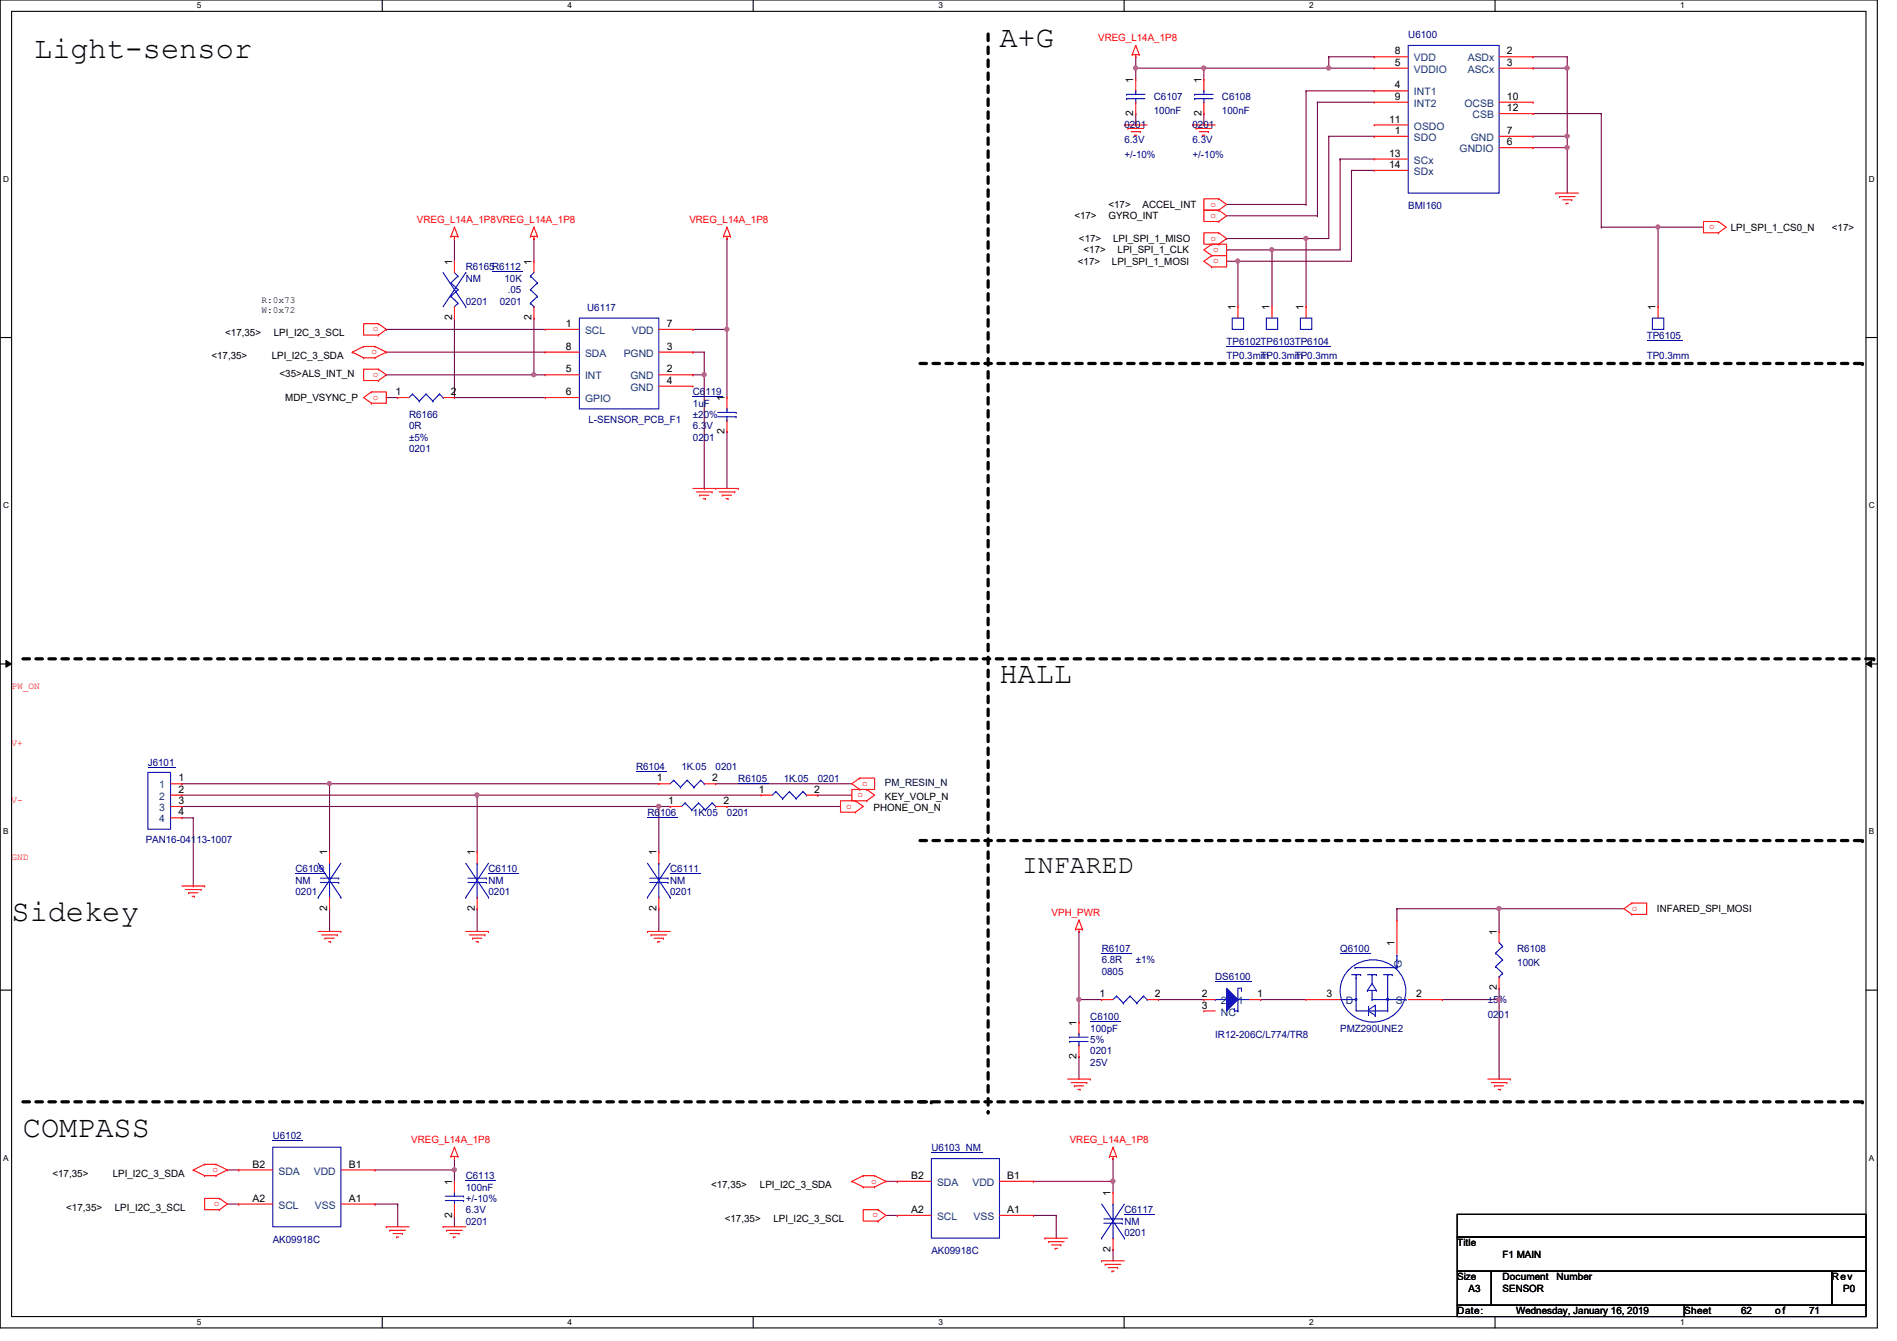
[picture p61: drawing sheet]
<svg xmlns="http://www.w3.org/2000/svg" width="297mm" height="210mm" viewBox="0 0 297 210" stroke-linecap="round" stroke-linejoin="round" font-family="sans-serif">
<defs><g id="words">
<g font-size="4.7">
<text x="5.4" y="9.1">Light-sensor</text>
<text x="156.5" y="7.3">A+G</text>
<text x="156.5" y="106.8">HALL</text>
<text x="1.8" y="144.2">Sidekey</text>
<text x="3.6" y="178">COMPASS</text>
</g>
<text font-size="4.1" x="160.1" y="136.7">INFARED</text>
<g font-size="1.6" fill="#000080">
<text x="220.5" y="5.9">U6100</text>
<text x="180.7" y="15.7">C6107</text>
<text x="180.7" y="17.8">100nF</text>
<text x="191.3" y="15.7">C6108</text>
<text x="191.3" y="17.8">100nF</text>
<text x="176.1" y="20.1">0201</text>
<text x="176.1" y="22.4">6.3V</text>
<text x="186.7" y="20.1">0201</text>
<text x="186.7" y="22.4">6.3V</text>
<text x="176.1" y="24.7">+/-10%</text>
<text x="186.7" y="24.7">+/-10%</text>
<text x="220.5" y="32.7">BMI160</text>
<text x="72.9" y="42.3">R6165R6112</text>
<text x="72.9" y="44.1">NM</text>
<text x="72.9" y="47.7">0201</text>
<text x="78.3" y="47.7">0201</text>
<text x="79" y="44.1">10K</text>
<text x="79.5" y="45.9">.05</text>
<text x="91.9" y="48.7">U6117</text>
<text x="257.8" y="53">TP6105</text>
<text x="192.1" y="54.1">TP6102TP6103TP6104</text>
<text x="192.1" y="56.2">TP0.3mm</text>
<text x="197.4" y="56.2">TP0.3mm</text>
<text x="202.7" y="56.2">TP0.3mm</text>
<text x="257.8" y="56.2">TP0.3mm</text>
<text x="64" y="65.4">R6166</text>
<text x="108.5" y="61.9">C6119</text>
<text x="108.5" y="63.7">1uF</text>
<text x="108.5" y="65.4">±20%</text>
<text x="64" y="67.2">0R</text>
<text x="64" y="69">±5%</text>
<text x="64" y="70.8">0201</text>
<text x="92.2" y="66.2">L-SENSOR_PCB_F1</text>
<text x="108.5" y="69">0201</text>
<text x="108.5" y="67.2">6.3V</text>
<text x="23.2" y="119.8">J6101</text>
<text x="99.6" y="120.6">R6104</text>
<text x="106.7" y="120.6">1K.05</text>
<text x="112.1" y="120.6">0201</text>
<text x="115.6" y="122.3">R6105</text>
<text x="122.7" y="122.3">1K.05</text>
<text x="128.1" y="122.3">0201</text>
<text x="22.8" y="132">PAN16-04113-1007</text>
<text x="101.4" y="127.7">R6106</text>
<text x="108.5" y="127.7">1K.05</text>
<text x="113.8" y="127.7">0201</text>
<text x="46.3" y="136.6">C6109</text>
<text x="76.5" y="136.6">C6110</text>
<text x="104.9" y="136.6">C6111</text>
<text x="46.3" y="138.3">NM</text>
<text x="46.3" y="140.1">0201</text>
<text x="76.5" y="138.3">NM</text>
<text x="76.5" y="140.1">0201</text>
<text x="104.9" y="138.3">NM</text>
<text x="104.9" y="140.1">0201</text>
<text x="172.5" y="149">R6107</text>
<text x="209.8" y="149">Q6100</text>
<text x="237.6" y="149">R6108</text>
<text x="172.5" y="150.8">6.8R</text>
<text x="172.5" y="152.6">0805</text>
<text x="177.8" y="150.8">±1%</text>
<text x="190.3" y="153.5">DS6100</text>
<text x="237.6" y="151.1">100K</text>
<text x="170.7" y="159.7">C6100</text>
<text x="170.7" y="161.5">100pF</text>
<text x="209.8" y="161.5">PMZ290UNE2</text>
<text x="233" y="157">±5%</text>
<text x="233" y="159.3">0201</text>
<text x="170.7" y="165">0201</text>
<text x="170.7" y="166.8">25V</text>
<text x="170.7" y="163.2">5%</text>
<text x="190.3" y="162.5">IR12-206C/L774/TR8</text>
<text x="42.7" y="178.4">U6102</text>
<text x="72.9" y="184.6">C6113</text>
<text x="145.8" y="180.1">U6103_NM</text>
<text x="72.9" y="186.4">100nF</text>
<text x="72.9" y="191.7">0201</text>
<text x="72.9" y="189.9">6.3V</text>
<text x="72.9" y="188.1">+/-10%</text>
<text x="176.1" y="189.9">C6117</text>
<text x="176.1" y="191.7">NM</text>
<text x="42.7" y="194.5">AK09918C</text>
<text x="145.8" y="196.3">AK09918C</text>
<text x="176.1" y="193.5">0201</text>
</g>
<g font-size="1.6" fill="#f00">
<text x="172" y="6.4">VREG_L14A_1P8</text>
<text x="65.3" y="34.9">VREG_L14A_1P8VREG_L14A_1P8</text>
<text x="107.9" y="34.9">VREG_L14A_1P8</text>
<text x="164.7" y="143.3">VPH_PWR</text>
<text x="64.4" y="178.9">VREG_L14A_1P8</text>
<text x="167.5" y="178.9">VREG_L14A_1P8</text>
</g>
<g font-size="1.6">
<text x="218.4" y="10.3">5</text>
<text x="218.4" y="8.5">8</text>
<text x="236" y="8.5">2</text>
<text x="236" y="10.3">3</text>
<text x="177.5" y="13" transform="rotate(-90 177.5 13)">1</text>
<text x="188.1" y="13" transform="rotate(-90 188.1 13)">1</text>
<text x="218.4" y="13.8">4</text>
<text x="218.4" y="15.6">9</text>
<text x="236" y="15.6">10</text>
<text x="236" y="17.4">12</text>
<text x="177.5" y="18.1" transform="rotate(-90 177.5 18.1)">2</text>
<text x="188.1" y="18.1" transform="rotate(-90 188.1 18.1)">2</text>
<text x="217.5" y="19.2">11</text>
<text x="218.4" y="21">1</text>
<text x="236" y="22.7">6</text>
<text x="236" y="21">7</text>
<text x="217.5" y="24.5">13</text>
<text x="217.5" y="26.3">14</text>
<text x="168.2" y="34.3">&lt;17&gt;</text>
<text x="173.6" y="34.3">GYRO_INT</text>
<text x="173.6" y="32.6">&lt;17&gt;</text>
<text x="178.9" y="32.6">ACCEL_INT</text>
<text x="70.8" y="41.4" transform="rotate(-90 70.8 41.4)">1</text>
<text x="83.2" y="41.4" transform="rotate(-90 83.2 41.4)">1</text>
<text x="168.8" y="41.4">&lt;17&gt;</text>
<text x="168.9" y="37.9">&lt;17&gt;</text>
<text x="169.7" y="39.7">&lt;17&gt;</text>
<text x="174.1" y="41.4">LPI_SPI_1_MOSI</text>
<text x="174.3" y="37.9">LPI_SPI_1_MISO</text>
<text x="175" y="39.7">LPI_SPI_1_CLK</text>
<text x="271" y="36.1">LPI_SPI_1_CS0_N</text>
<text x="286.8" y="36.1">&lt;17&gt;</text>
<text x="35.3" y="52.7">&lt;17,35&gt;</text>
<text x="42.9" y="52.7">LPI_I2C_3_SCL</text>
<text x="70.8" y="50.1" transform="rotate(-90 70.8 50.1)">2</text>
<text x="83.2" y="50.1" transform="rotate(-90 83.2 50.1)">2</text>
<text x="88.6" y="51.2">1</text>
<text x="104.4" y="51.2">7</text>
<text x="193.5" y="48.6" transform="rotate(-90 193.5 48.6)">1</text>
<text x="198.8" y="48.6" transform="rotate(-90 198.8 48.6)">1</text>
<text x="204.1" y="48.6" transform="rotate(-90 204.1 48.6)">1</text>
<text x="259.2" y="48.6" transform="rotate(-90 259.2 48.6)">1</text>
<text x="33.1" y="56.2">&lt;17,35&gt;</text>
<text x="42.5" y="56.2">LPI_I2C_3_SDA</text>
<text x="43.8" y="59.1">&lt;35&gt;ALS_INT_N</text>
<text x="88.6" y="54.7">8</text>
<text x="88.6" y="58.3">5</text>
<text x="104.4" y="54.7">3</text>
<text x="104.4" y="58.3">2</text>
<text x="44.7" y="62.8">MDP_VSYNC_P</text>
<text x="61.9" y="61.8">1</text>
<text x="70.6" y="61.8">2</text>
<text x="88.6" y="61.8">6</text>
<text x="104.4" y="60.1">4</text>
<text x="113.5" y="62.8" transform="rotate(-90 113.5 62.8)">1</text>
<text x="113.5" y="67.9" transform="rotate(-90 113.5 67.9)">2</text>
<text x="27.9" y="124.1">2</text>
<text x="27.9" y="125.9">3</text>
<text x="27.9" y="122.3">1</text>
<text x="102.8" y="122.3">1</text>
<text x="104.6" y="125.9">1</text>
<text x="111.5" y="122.3">2</text>
<text x="113.3" y="125.9">2</text>
<text x="118.8" y="124.1">1</text>
<text x="127.5" y="124.1">2</text>
<text x="138.6" y="125.2">KEY_VOLP_N</text>
<text x="27.9" y="127.6">4</text>
<text x="136.8" y="127">PHONE_ON_N</text>
<text x="51.2" y="133.9" transform="rotate(-90 51.2 133.9)">1</text>
<text x="74.3" y="133.9" transform="rotate(-90 74.3 133.9)">1</text>
<text x="102.8" y="133.9" transform="rotate(-90 102.8 133.9)">1</text>
<text x="51.2" y="142.6" transform="rotate(-90 51.2 142.6)">2</text>
<text x="74.3" y="142.6" transform="rotate(-90 74.3 142.6)">2</text>
<text x="102.8" y="142.6" transform="rotate(-90 102.8 142.6)">2</text>
<text x="259.5" y="142.8">INFARED_SPI_MOSI</text>
<text x="218.4" y="148.1" transform="rotate(-90 218.4 148.1)">1</text>
<text x="234.4" y="146.3" transform="rotate(-90 234.4 146.3)">1</text>
<text x="234.4" y="155" transform="rotate(-90 234.4 155)">2</text>
<text x="168.6" y="160.6" transform="rotate(-90 168.6 160.6)">1</text>
<text x="172.2" y="156.1">1</text>
<text x="180.8" y="156.1">2</text>
<text x="188.2" y="156.1">2</text>
<text x="188.2" y="157.9">3</text>
<text x="196.8" y="156.1">1</text>
<text x="207.7" y="156.1">3</text>
<text x="221.7" y="156.1">2</text>
<text x="168.6" y="165.7" transform="rotate(-90 168.6 165.7)">2</text>
<text x="8.2" y="184.2">&lt;17,35&gt;</text>
<text x="17.6" y="184.2">LPI_I2C_3_SDA</text>
<text x="39.5" y="182.8">B2</text>
<text x="54.6" y="182.8">B1</text>
<text x="70.8" y="185.5" transform="rotate(-90 70.8 185.5)">1</text>
<text x="142.7" y="184.5">B2</text>
<text x="157.7" y="184.5">B1</text>
<text x="10.4" y="189.6">&lt;17,35&gt;</text>
<text x="18" y="189.6">LPI_I2C_3_SCL</text>
<text x="39.5" y="188.1">A2</text>
<text x="54.6" y="188.1">A1</text>
<text x="70.8" y="190.6" transform="rotate(-90 70.8 190.6)">2</text>
<text x="111.3" y="186">&lt;17,35&gt;</text>
<text x="113.5" y="191.3">&lt;17,35&gt;</text>
<text x="119" y="186">LPI_I2C_3_SDA</text>
<text x="121.1" y="191.3">LPI_I2C_3_SCL</text>
<text x="142.7" y="189.9">A2</text>
<text x="157.7" y="189.9">A1</text>
<text x="173.9" y="187.2" transform="rotate(-90 173.9 187.2)">1</text>
<text x="173.9" y="195.9" transform="rotate(-90 173.9 195.9)">2</text>
<text x="228.2" y="195.1">Title</text>
<text x="235.3" y="196.8">F1 MAIN</text>
<text x="228.2" y="200.4">Size</text>
<text x="230" y="202.2">A3</text>
<text x="235.3" y="202.2">SENSOR</text>
<text x="235.3" y="200.4">Document</text>
<text x="243.7" y="200.4">Number</text>
<text x="286.8" y="200.4">Rev</text>
<text x="288.6" y="202.2">P0</text>
<text x="228.2" y="205.7">Date:</text>
<text x="237.4" y="205.7">Wednesday, January 16, 2019</text>
<text x="263.7" y="205.7">Sheet</text>
<text x="272.6" y="205.7">62</text>
<text x="278" y="205.7">o f</text>
<text x="283.3" y="205.7">71</text>
</g>
<g font-size="1.6" fill="#004080">
<text x="221.4" y="11.4">VDDIO</text>
<text x="221.4" y="9.6">VDD</text>
<text x="229.8" y="9.6">ASDx</text>
<text x="229.8" y="11.4">ASCx</text>
<text x="221.4" y="14.9">INT1</text>
<text x="221.4" y="16.7">INT2</text>
<text x="229.3" y="16.7">OCSB</text>
<text x="221.4" y="22.1">SDO</text>
<text x="221.4" y="20.3">OSDO</text>
<text x="228.6" y="23.8">GNDIO</text>
<text x="230.3" y="22.1">GND</text>
<text x="230.6" y="18.5">CSB</text>
<text x="221.4" y="25.6">SCx</text>
<text x="221.4" y="27.4">SDx</text>
<text x="91.6" y="52.3">SCL</text>
<text x="98.9" y="52.3">VDD</text>
<text x="91.6" y="55.8">SDA</text>
<text x="91.6" y="59.4">INT</text>
<text x="97.7" y="55.8">PGND</text>
<text x="98.7" y="59.4">GND</text>
<text x="91.6" y="62.9">GPIO</text>
<text x="98.7" y="61.2">GND</text>
<text x="24.9" y="125.2">2</text>
<text x="24.9" y="123.4">1</text>
<text x="24.9" y="127">3</text>
<text x="24.9" y="128.7">4</text>
<text x="219.5" y="151.5" transform="rotate(-90 219.5 151.5)">G</text>
<text x="191.2" y="157.2">2</text>
<text x="191.2" y="159">NC</text>
<text x="193.8" y="157.2">1</text>
<text x="210.7" y="157.2">D</text>
<text x="218.6" y="157.2">S</text>
<text x="43.6" y="183.9">SDA</text>
<text x="49.1" y="183.9">VDD</text>
<text x="146.7" y="185.6">SDA</text>
<text x="152.3" y="185.6">VDD</text>
<text x="43.6" y="189.2">SCL</text>
<text x="49.3" y="189.2">VSS</text>
<text x="146.7" y="191">SCL</text>
<text x="152.4" y="191">VSS</text>
</g>
<text font-size="1.6" fill="#000040" x="138.6" y="123.1">PM_RESIN_N</text>
<g font-size="1.5" fill="#f00">
<text x="189.6" y="32.3">o</text>
<text x="189.6" y="34.1">o</text>
<text x="267.6" y="35.9">o</text>
<text x="189.6" y="37.7">o</text>
<text x="189.9" y="39.5">o</text>
<text x="189.9" y="41.2">o</text>
<text x="59.3" y="51.2" transform="rotate(180 59.3 51.2)">o</text>
<text x="58.2" y="55.5">o</text>
<text x="59.3" y="58.3" transform="rotate(180 59.3 58.3)">o</text>
<text x="58.4" y="62.6">o</text>
<text x="1.8" y="107.9">PW_ON</text>
<text x="1.8" y="116.8">V+</text>
<text x="1.8" y="125.7">V-</text>
<text x="134.3" y="124.8">o</text>
<text x="135.9" y="122.3" transform="rotate(180 135.9 122.3)">o</text>
<text x="132.5" y="126.6">o</text>
<text x="1.8" y="134.6">GND</text>
<text x="255.5" y="142.6">o</text>
<text x="33.3" y="183.5">o</text>
<text x="136.4" y="185.3">o</text>
<text x="34.4" y="188.1" transform="rotate(180 34.4 188.1)">o</text>
<text x="137.5" y="189.9" transform="rotate(180 137.5 189.9)">o</text>
</g>
<g font-size="1.5">
<text x="40.9" y="47.5">R:0x73</text>
<text x="40.9" y="48.9">W:0x72</text>
</g>
<g font-size="1.3">
<text x="30.8" y="1.3">5</text>
<text x="88.9" y="1.3">4</text>
<text x="146.9" y="1.3">3</text>
<text x="205" y="1.3">2</text>
<text x="263.1" y="1.3">1</text>
<text x=".5" y="28.4">D</text>
<text x="292.6" y="28.4">D</text>
<text x=".5" y="79.5">C</text>
<text x="292.6" y="79.5">C</text>
<text x=".5" y="130.6">B</text>
<text x="292.6" y="130.6">B</text>
<text x=".5" y="181.7">A</text>
<text x="292.6" y="181.7">A</text>
<text x="30.8" y="207.4">5</text>
<text x="88.9" y="207.4">4</text>
<text x="146.9" y="207.4">3</text>
<text x="205" y="207.4">2</text>
<text x="263.1" y="207.4">1</text>
</g>
</g></defs>
<path d="M0 0h294v207.9h-294zM1.8 1.8h290.4v204.3h-290.4z" fill="none" stroke="#000" stroke-width=".17"/>
<g fill="#fff">
<path d="M30.8 .2h.7v1.4h-.7z"/>
<path d="M30.8 206.2h.7v1.4h-.7z"/>
</g>
<path d="M59.9 0v1.8M59.9 206.1v1.8" fill="none" stroke="#000" stroke-width=".17"/>
<g fill="#fff">
<path d="M88.9 .2h.6v1.4h-.6z"/>
<path d="M88.9 206.2h.6v1.4h-.6z"/>
</g>
<path d="M117.9 0v1.8M117.9 206.1v1.8" fill="none" stroke="#000" stroke-width=".17"/>
<g fill="#fff">
<path d="M146.9 .2h.7v1.4h-.7z"/>
<path d="M146.9 206.2h.7v1.4h-.7z"/>
</g>
<path d="M176 0v1.8M176 206.1v1.8" fill="none" stroke="#000" stroke-width=".17"/>
<g fill="#fff">
<path d="M205 .2h.7v1.4h-.7z"/>
<path d="M205 206.2h.7v1.4h-.7z"/>
</g>
<path d="M234.1 0v1.8M234.1 206.1v1.8" fill="none" stroke="#000" stroke-width=".17"/>
<g fill="#fff">
<path d="M263.1 .2h.7v1.4h-.7z"/>
<path d="M263.1 206.2h.7v1.4h-.7z"/>
<path d="M.5 27.3h.9v1.4h-.9z"/>
<path d="M292.6 27.3h.9v1.4h-.9z"/>
<path d="M.5 78.4h.9v1.4h-.9z"/>
<path d="M292.6 78.4h.9v1.4h-.9z"/>
</g>
<path d="M0 52.8h1.8M292.2 52.8h1.8" fill="none" stroke="#000" stroke-width=".17"/>
<g fill="#fff">
<path d="M.5 129.5h.8v1.4h-.8z"/>
<path d="M292.6 129.5h.9v1.4h-.9z"/>
</g>
<path d="M0 103.9h1.8M292.2 103.9h1.8" fill="none" stroke="#000" stroke-width=".17"/>
<path d="M.9 103.4l.9 .5-.9 .5zM292.2 103.9l.9-.5v1z" fill="#000"/>
<path d="M.9 103.4l.9 .5-.9 .5zM292.2 103.9l.9-.5v1z" fill="none" stroke="#000" stroke-width=".16"/>
<g fill="#fff">
<path d="M.5 180.5h.8v1.4h-.8z"/>
<path d="M292.6 180.5h.9v1.4h-.9z"/>
</g>
<path d="M0 155h1.8M292.2 155h1.8" fill="none" stroke="#000" stroke-width=".17"/>
<path d="M154.7 5.3v168.8M144.1 56.9h147.5M3.6 103.1h142.2M145.8 103.1h147.6M144.1 131.6h147.5M3.6 172.5h142.2M144.1 172.5h147.5" fill="none" stroke="#000" stroke-width=".51" stroke-dasharray="1 1"/>
<g fill="#000" stroke-dasharray="1 1">
<circle cx="291.6" cy="56.9" r=".25"/>
<circle cx="145.8" cy="103.1" r=".25"/>
<circle cx="293.4" cy="103.1" r=".25"/>
<circle cx="291.6" cy="131.6" r=".25"/>
<circle cx="145.8" cy="172.5" r=".25"/>
<circle cx="154.7" cy="174.1" r=".25"/>
<circle cx="291.6" cy="172.5" r=".25"/>
</g>
<path d="M240.1 21.3h.1M240.1 23.1h.1M240.1 21.3h5.3M240.1 23.1h5.3M245.4 21.3h.1M245.4 23.1h.1M245.4 21.3v8.9" fill="none" stroke="#800040" stroke-width=".17"/>
<circle cx="245.4" cy="23.1" r=".32" fill="#f0f"/>
<circle cx="245.4" cy="23.1" r=".32" fill="none" stroke="#f0f" stroke-width=".17"/>
<g fill="none" stroke="#800040" stroke-width=".17">
<path d="M204.5 14.2h.1M204.5 14.2v17.8M204.5 14.2h10.7M206.3 16h.1M206.3 16v17.8M206.3 16h8.9M215.2 14.2h.1M192.1 39.1h.1M192.1 37.3h.1M192.1 39.1h7.1M192.1 37.3h12.4M192.1 33.8h14.2"/>
<path d="M192.1 32h12.4M204.5 32h.1M206.3 33.8h.1M208.1 21.3h.1M208.1 21.3v16M208.1 21.3h7.1M209.8 24.9h.1M209.8 24.9v14.2M209.8 24.9h5.4M211.6 26.7h.1M211.6 26.7v14.2h-19.5M211.6 26.7h3.6"/>
<path d="M215.2 21.3h.1M193.8 40.9h.1M193.8 40.9v7.1"/>
</g>
<circle cx="193.8" cy="40.9" r=".32" fill="#f0f"/>
<circle cx="193.8" cy="40.9" r=".32" fill="none" stroke="#f0f" stroke-width=".17"/>
<path d="M199.2 39.1h.1M199.2 39.1v8.9" fill="none" stroke="#800040" stroke-width=".17"/>
<circle cx="199.2" cy="39.1" r=".32" fill="#f0f"/>
<circle cx="199.2" cy="39.1" r=".32" fill="none" stroke="#f0f" stroke-width=".17"/>
<path d="M199.2 39.1h.1M199.2 39.1h10.6M204.5 37.3h.1M204.5 37.3v10.7" fill="none" stroke="#800040" stroke-width=".17"/>
<circle cx="204.5" cy="37.3" r=".32" fill="#f0f"/>
<circle cx="204.5" cy="37.3" r=".32" fill="none" stroke="#f0f" stroke-width=".17"/>
<path d="M35.6 188.5h1.8M37.4 188.5h.1M138.7 190.2h1.8M140.5 190.2h.1M174.3 195.6h.1M174.3 181.4h.1M174.3 181.4v3.5M174.3 195.6v1.8" fill="none" stroke="#800040" stroke-width=".17"/>
<circle cx="174.3" cy="184.9" r=".32" fill="#f0f"/>
<circle cx="174.3" cy="184.9" r=".32" fill="none" stroke="#f0f" stroke-width=".17"/>
<g fill="none" stroke="#800040" stroke-width=".17">
<path d="M58.7 183.1h.1M58.7 183.1h12.5M71.2 190.2h.1M71.2 181.4h.1M71.2 183.1h.1M71.2 181.4v3.5M71.2 190.2v1.8M138.7 184.9h1.8M140.5 184.9h.1M161.8 184.9h.1M161.8 190.2h.1M161.8 184.9h12.5"/>
<path d="M161.8 190.2h3.6M165.4 190.2h.1M165.4 190.2v3.6M174.3 184.9h.1M174.3 184.9v1.8"/>
</g>
<circle cx="71.1" cy="183.1" r=".32" fill="#f0f"/>
<circle cx="71.1" cy="183.1" r=".32" fill="none" stroke="#f0f" stroke-width=".17"/>
<g fill="none" stroke="#800040" stroke-width=".17">
<path d="M204.5 37.3h.1M204.5 37.3h3.6M259.6 35.6h.1M259.6 35.6h7.1M259.6 35.6v12.4M197.4 156.5h.1M197.4 156.5h7.1M218.7 142.2h.1M218.7 142.2v1.8M225.8 156.5h.1M225.8 156.5h8.9M234.7 142.2h.1"/>
<path d="M234.7 154.7h.1M234.7 156.5h.1M234.7 142.2v3.6M234.7 154.7v14.2M234.7 142.2h19.6M35.6 183.1h1.8M37.4 183.1h.1M58.7 188.5h.1M58.7 188.5h3.6M62.3 188.5h.1M62.3 188.5v3.5"/>
</g>
<circle cx="234.7" cy="156.4" r=".32" fill="#f0f"/>
<circle cx="234.7" cy="156.4" r=".32" fill="none" stroke="#f0f" stroke-width=".17"/>
<path d="M218.7 142.2h.1M218.7 142.2h16" fill="none" stroke="#800040" stroke-width=".17"/>
<circle cx="234.7" cy="142.2" r=".32" fill="#f0f"/>
<circle cx="234.7" cy="142.2" r=".32" fill="none" stroke="#f0f" stroke-width=".17"/>
<path d="M240.1 17.8h.1M240.1 17.8h10.6M250.7 17.8h.1M250.7 17.8v17.8M250.7 35.6h.1M250.7 35.6h8.9M168.9 156.5h.1M168.9 145.8h.1M168.9 156.5h3.6M168.9 145.8v10.7M181.4 156.5h.1M181.4 156.5h7.1" fill="none" stroke="#800040" stroke-width=".17"/>
<circle cx="259.6" cy="35.5" r=".32" fill="#f0f"/>
<circle cx="259.6" cy="35.5" r=".32" fill="none" stroke="#f0f" stroke-width=".17"/>
<path d="M28.5 122.7h.1M28.5 122.7h74.7M51.6 122.7h.1" fill="none" stroke="#800040" stroke-width=".17"/>
<circle cx="51.6" cy="122.7" r=".32" fill="#f0f"/>
<circle cx="51.6" cy="122.7" r=".32" fill="none" stroke="#f0f" stroke-width=".17"/>
<path d="M28.5 126.2h.1M28.5 126.2h76.4M30.3 138.7h.1M30.3 128v10.7M104.9 126.2h.1" fill="none" stroke="#800040" stroke-width=".17"/>
<circle cx="103.1" cy="126.2" r=".32" fill="#f0f"/>
<circle cx="103.1" cy="126.2" r=".32" fill="none" stroke="#f0f" stroke-width=".17"/>
<path d="M51.6 122.7h.1M51.6 122.7v10.6M74.7 124.5h.1M74.7 124.5h44.5M103.2 126.2h.1M103.2 126.2v7.1" fill="none" stroke="#800040" stroke-width=".17"/>
<circle cx="74.7" cy="124.4" r=".32" fill="#f0f"/>
<circle cx="74.7" cy="124.4" r=".32" fill="none" stroke="#f0f" stroke-width=".17"/>
<g fill="none" stroke="#800040" stroke-width=".17">
<path d="M177.8 10.7h.1M177.8 10.7h10.7M188.5 17.8h.1M188.5 17.8v1.8M28.5 124.5h.1M28.5 124.5h46.2M28.5 128h1.8M30.3 128h.1M74.7 124.5h.1M74.7 124.5v8.8M112.1 122.7h.1M112.1 122.7h21.3"/>
<path d="M113.8 126.2h.1M113.8 126.2h17.8M128.1 124.5h.1M128.1 124.5h5.3M51.6 142.2h.1M51.6 142.2v3.6M74.7 142.2h.1M74.7 142.2v3.6M103.2 142.2h.1M103.2 142.2v3.6"/>
</g>
<circle cx="188.5" cy="10.6" r=".32" fill="#f0f"/>
<circle cx="188.5" cy="10.6" r=".32" fill="none" stroke="#f0f" stroke-width=".17"/>
<circle cx="177.8" cy="10.6" r=".32" fill="#f0f"/>
<circle cx="177.8" cy="10.6" r=".32" fill="none" stroke="#f0f" stroke-width=".17"/>
<path d="M177.8 8.9h.1M177.8 10.7h.1M177.8 17.8h.1M177.8 8.9v3.5M177.8 17.8v1.8M188.5 10.7h.1M188.5 10.7v1.7M188.5 10.7h19.6" fill="none" stroke="#800040" stroke-width=".17"/>
<circle cx="208" cy="10.6" r=".32" fill="#f0f"/>
<circle cx="208" cy="10.6" r=".32" fill="none" stroke="#f0f" stroke-width=".17"/>
<path d="M208.1 10.7h.1M208.1 8.9h.1M208.1 10.7h7.1M208.1 8.9v1.8M208.1 8.9h7.1M240.1 8.9h.1M240.1 10.7h.1M240.1 8.9h5.3M245.4 8.9h.1M245.4 8.9v1.8h-5.3" fill="none" stroke="#800040" stroke-width=".17"/>
<circle cx="245.4" cy="10.6" r=".32" fill="#f0f"/>
<circle cx="245.4" cy="10.6" r=".32" fill="none" stroke="#f0f" stroke-width=".17"/>
<path d="M245.4 10.7h.1M245.4 10.7v10.6" fill="none" stroke="#800040" stroke-width=".17"/>
<circle cx="245.4" cy="21.3" r=".32" fill="#f0f"/>
<circle cx="245.4" cy="21.3" r=".32" fill="none" stroke="#f0f" stroke-width=".17"/>
<path d="M83.6 49.8h.1M83.6 49.8v8.9" fill="none" stroke="#800040" stroke-width=".17"/>
<circle cx="83.6" cy="58.6" r=".32" fill="#f0f"/>
<circle cx="83.6" cy="58.6" r=".32" fill="none" stroke="#f0f" stroke-width=".17"/>
<path d="M60.5 51.6h.1M60.5 55.1h.1M60.5 58.7h.1M60.5 51.6h24.9M60.5 55.1h24.9M60.5 58.7h23.1M108.5 58.7h.1M108.5 58.7h1.8v17.8M110.3 76.5h.1M113.8 67.6h.1M113.8 67.6v8.9" fill="none" stroke="#800040" stroke-width=".17"/>
<circle cx="110.3" cy="58.6" r=".32" fill="#f0f"/>
<circle cx="110.3" cy="58.6" r=".32" fill="none" stroke="#f0f" stroke-width=".17"/>
<g fill="none" stroke="#800040" stroke-width=".17">
<path d="M71.2 37.3h.1M71.2 37.3v3.6M113.8 37.3h.1M113.8 37.3v24.9M71.2 49.8h.1M71.2 49.8v12.4M108.5 51.6h.1M108.5 51.6h5.3M113.8 51.6h.1M60.5 62.2h.1M60.5 62.2h1.8M71.2 62.2h.1"/>
<path d="M71.2 62.2h14.2"/>
</g>
<circle cx="113.8" cy="51.5" r=".32" fill="#f0f"/>
<circle cx="113.8" cy="51.5" r=".32" fill="none" stroke="#f0f" stroke-width=".17"/>
<path d="M83.6 37.3h.1M83.6 37.3v3.6M83.6 58.7h.1M83.6 58.7h1.8M108.5 55.1h.1M108.5 55.1h1.8M110.3 55.1h.1M110.3 55.1v3.6M168.9 156.5h.1M168.9 156.5v3.5M168.9 165.4h.1M168.9 165.4v3.5" fill="none" stroke="#800040" stroke-width=".17"/>
<circle cx="168.9" cy="156.4" r=".32" fill="#f0f"/>
<circle cx="168.9" cy="156.4" r=".32" fill="none" stroke="#f0f" stroke-width=".17"/>
<g fill="none" stroke="#f00" stroke-width=".17">
<path d="M176.1 19.6h.1M176.1 19.6h3.5M177.3 8.6h.1M177.3 8.6h1.1M177.8 8.9h.1M177.8 7.1h.1M177.8 12.4h.1M177.8 17.8h.1M177.8 8.6v.3M177.8 12.4v1.8M177.8 16v1.8M177.8 7.1l.6 1.5"/>
<path d="M177.8 7.1l-.5 1.5M178.4 8.6h.1M186.7 19.6h.1M186.7 19.6h3.6M70.6 37h.1M70.6 37h1.1M71.2 37.3h.1M71.2 35.6h.1M71.2 37v.3M71.2 35.6l.5 1.4M71.2 35.6l-.6 1.4M71.7 37h.1"/>
<path d="M83.1 37h.1M83.1 37h1.1M83.6 37.3h.1M83.6 35.6h.1M83.6 37v.3M83.6 35.6l.6 1.4M83.6 35.6l-.5 1.4M84.2 37h.1M113.3 37h.1M113.3 37h1.1M113.8 37.3h.1M113.8 35.6h.1"/>
<path d="M113.8 37v.3M113.8 35.6l.6 1.4M113.8 35.6l-.5 1.4M114.4 37h.1M176.6 20.1h.1M176.6 20.1h2.5M177.1 20.6h1.5M177.7 21.2h.1M177.7 21.2h.3M178.6 20.6h.1M187.3 20.1h.1M187.3 20.1h2.4"/>
<path d="M187.8 20.6h1.4M188.3 21.2h.1M188.3 21.2h.4M189.2 20.6h.1M189.7 38.2h.1M189.7 38.2h2.4v1.8h-2.4M189.7 38.2l-1.2 .9 1.2 .9M190.8 31.1h.1M190.8 32.9h.1M190.8 31.1h-2.3v1.8h2.3M190.8 34.7h.1M190.8 32.9h-2.3v1.8h2.3"/>
<path d="M190.8 36.4h.1M190.8 38.2h.1M190.8 36.4h-2.3v1.8h2.3M190.8 31.1l1.3 .9-1.3 .9M190.8 32.9l1.3 .9-1.3 .9M190.8 36.4l1.3 .9-1.3 .9M243.6 30.2h.1M243.6 30.2h3.6M244.2 30.8h.1M244.2 30.8h2.4M244.7 31.3h1.4M245.2 31.8h.1"/>
<path d="M245.2 31.8h.4M246.1 31.3h.1M269.1 34.7h.1M269.1 36.4h.1M269.1 34.7h-2.4v1.7h2.4M269.1 34.7l1.2 .9-1.2 .8M55.2 55.1h.1M55.2 55.1l1.7 .9M56.9 54.2h.1M56.9 56h.1M56.9 54.2l-1.7 .9M56.9 54.2h1.8"/>
<path d="M56.9 56h1.8M58.7 54.2h.1M58.7 56h.1M58.7 54.2l1.8 .9M59.3 52.5h.1M59.3 50.7h.1M59.3 50.7h-2.4v1.8h2.4M59.3 59.6h.1M59.3 57.8h.1M59.3 57.8h-2.4v1.8h2.4M59.3 50.7l1.2 .9-1.2 .9M59.3 57.8l1.2 .9-1.2 .9"/>
<path d="M60.5 55.1h.1M60.5 55.1l-1.8 .9M189.7 40h.1M189.7 41.8h.1M189.7 40h2.4v1.8h-2.4M189.7 40l-1.2 .9 1.2 .9M58.2 61.3h.1M58.2 63.1h.1M58.2 61.3h2.3v1.8h-2.3M58.2 61.3l-1.3 .9 1.3 .9M108.5 76.5h7.1M109 77h2.5"/>
<path d="M109.6 77.5h.1M109.6 77.5h1.4M110.1 78.1h.3M110.4 78.1h.1M111.5 77h.1M112.1 76.5h.1M112.6 77h2.5M113.1 77.5h.1M113.1 77.5h1.5M113.7 78.1h.3M114 78.1h.1M115.1 77h.1"/>
<path d="M115.6 76.5h.1M28.5 138.7h3.5M29 139.2h2.5M29.5 139.7h.1M29.5 139.7h1.5M31.5 139.2h.1M32 138.7h.1M133.9 125.3h.1M133.9 127.1h.1M133.9 125.3h-2.3v1.8h2.3M133.9 125.3l1.3 .9-1.3 .9M134.6 123.6h.1"/>
<path d="M134.6 121.8h.1M134.6 121.8h2.3v1.8h-2.3M134.6 121.8l-1.2 .9 1.2 .9M135.7 123.6h.1M135.7 125.3h.1M135.7 123.6h-2.3v1.7h2.3M135.7 123.6l1.2 .9-1.2 .8M30.1 140.3h.3M30.4 140.3h.1M49.8 145.8h3.6M50.4 146.3h2.4M50.9 146.9h.1"/>
<path d="M50.9 146.9h1.4M51.4 147.4h.4M51.8 147.4h.1M52.8 146.3h.1M53.4 145.8h.1M72.9 145.8h3.6M73.5 146.3h2.4M74 146.9h.1M74 146.9h1.4M74.5 147.4h.4M74.9 147.4h.1M75.9 146.3h.1"/>
<path d="M76.5 145.8h.1M101.4 145.8h.1M101.4 145.8h3.5M101.9 146.3h.1M101.9 146.3h2.5M102.4 146.9h1.5M103 147.4h.1M103 147.4h.3M103.9 146.9h.1M168.4 145.5h.1M168.4 145.5h1.1M168.9 145.8h.1"/>
<path d="M168.9 144h.1M168.9 145.5v.3M168.9 144l-.5 1.5M168.9 144l.6 1.5M169.5 145.5h.1M255.5 141.4h.1M255.5 143.1h.1M255.5 141.4h2.3v1.7h-2.3M255.5 141.4l-1.2 .8 1.2 .9M71.2 179.6h.1M71.2 179.6l.5 1.4M71.2 179.6l-.6 1.4"/>
<path d="M167.2 168.9h3.5M167.7 169.5h2.5M168.2 170h.1M168.2 170h1.5M168.8 170.5h.3M169.1 170.5h.1M170.2 169.5h.1M170.7 168.9h.1M174.3 179.6h.1M174.3 179.6l.5 1.4M174.3 179.6l-.6 1.4M233 168.9h3.5"/>
<path d="M233.5 169.5h2.5M234 170h.1M234 170h1.5M234.6 170.5h.3M234.9 170.5h.1M236 169.5h.1M236.5 168.9h.1M30.3 183.1h.1M30.3 183.1l1.7 .9M32 182.2h.1M32 184h.1M32 184h1.8"/>
<path d="M32 182.2l-1.7 .9M32 182.2h1.8M33.8 182.2h.1M33.8 184h.1M33.8 182.2l1.8 .9M34.4 189.4h.1M34.4 187.6h.1M34.4 187.6h-2.4v1.8h2.4M34.4 187.6l1.2 .9-1.2 .9M35.6 183.1h.1M35.6 183.1l-1.8 .9M60.5 192h.1"/>
<path d="M60.5 192h3.5M61 192.6h.1M61 192.6h2.5M61.5 193.1h1.5M62.1 193.6h.1M62.1 193.6h.3M63 193.1h.1M69.4 192h.1M69.4 192h3.5M69.9 192.6h.1M69.9 192.6h2.5M70.4 193.1h1.5"/>
<path d="M70.6 181h.1M70.6 181h1.1M71 193.6h.1M71 193.6h.3M71.2 181.4h.1M71.2 181v.4M71.7 181h.1M71.9 193.1h.1M133.4 184.9h.1M133.4 184.9l1.8 .9M135.2 184h.1M135.2 185.8h.1"/>
<path d="M135.2 184l-1.8 .9M135.2 184h1.7M135.2 185.8h1.7M136.9 184h.1M136.9 185.8h.1M136.9 184l1.8 .9M137.5 191.1h.1M137.5 189.4h.1M137.5 189.4h-2.3v1.7h2.3M137.5 189.4l1.2 .8-1.2 .9M138.7 184.9h.1M138.7 184.9l-1.8 .9"/>
<path d="M163.6 193.8h.1M163.6 193.8h3.6M164.2 194.4h.1M164.2 194.4h2.4M164.7 194.9h1.4M165.2 195.4h.1M165.2 195.4h.4M166.1 194.9h.1M172.5 197.4h.1M172.5 197.4h3.6M173.1 197.9h.1M173.1 197.9h2.4"/>
<path d="M173.6 198.4h1.4M173.7 181h.1M173.7 181h1.1M174.1 199h.1M174.1 199h.4M174.3 181.4h.1M174.3 181v.4M174.8 181h.1M175 198.4h.1"/>
</g>
<path d="M228.2 190.1h64v3.5h-64zM228.2 193.6h64v5.4h-64zM228.2 199h5.3v5.3h-5.3zM233.5 199h53.3v5.3h-53.3zM286.8 199h5.4v5.3h-5.4zM228.2 204.3h35.5v1.8h-35.5zM263.7 204.3h28.5v1.8h-28.5z" fill="none" stroke="#000" stroke-width=".17"/>
<g fill="none" stroke="#00f" stroke-width=".17">
<path d="M176.4 14.8h.1M176.4 15.5h.1M176.4 14.8h2.9M176.4 15.5h2.9M177.8 14.2h.1M177.8 16h.1M177.8 14.2v.6M177.8 15.5v.5M209.8 156.5h2.5M211 152a5.2 5.2 0 0 1 5.6-1.5 5.2 5.2 0 0 1 3.5 4.6 5.2 5.2 0 0 1-5.1 4.9 5.2 5.2 0 0 1-5.2-4.9 4.7 4.7 0 0 1 1.2-3.1zM211.6 152.6h1.5M212.2 151.5h.1"/>
<path d="M212.2 151.5h6.5M212.3 152.6h.1M212.3 153.1h.1M212.3 156.5h.1M212.3 152.6v5.6h5M213.1 152.6h.1M214.1 155h.1M214.1 152.6h1.4M214.1 155h1.4M214.3 158.1h.1M214.3 157.5h.1M214.3 158.2l1 .8"/>
<path d="M214.3 157.5v1.5M214.8 152.6h.1M214.8 156.5h.1M214.8 154l-.7 1M214.8 152.6v1.4M214.8 155v1.5M214.8 154l.7 1M214.8 156.5h5.4M215.3 159h.1M215.3 157.4h.1M215.3 157.4v1.7M215.3 157.4l-1 .7"/>
<path d="M215.5 152.6h.1M215.5 155h.1M216.6 152.6h1.4M217.3 152.6h.1M217.3 158.2h.1M217.3 152.6v5.6M218 152.6h.1M218.7 151.3h.1M218.7 151.5h.1M218.7 149.5h.1M218.7 149.5v2M220.2 156.5h.1"/>
</g>
<path d="M212.2 156.3h.2v.2h-.2z" fill-rule="evenodd" fill="#00f"/>
<path d="M212.2 156.3h.2v.2h-.2z" fill="none" stroke="#00f" stroke-width=".17"/>
<path d="M217.2 156.3h.2v.2h-.2z" fill-rule="evenodd" fill="#00f"/>
<g fill="none" stroke="#00f" stroke-width=".17">
<path d="M220.5 7.1h14.2v23.1h-14.2zM69.4 42.7l3.5 5.3M70.6 44.3h.1M70.6 46.4h.1M70.6 44.3l1.1 1M70.6 46.4l1.1 1.1M71.2 48h.1M71.2 42.7l.5 .5M71.7 43.2h.1M71.7 45.3h.1M71.7 47.5h.1M71.7 43.2l-1.1 1.1"/>
<path d="M71.7 45.3l-1.1 1.1M71.7 47.5l-.5 .5M72.9 42.7h.1M72.9 48h.1M72.9 42.7l-3.5 5.3M90.7 49.8h12.5v14.2h-12.5zM193 49.8h1.7v1.8h-1.7zM198.3 49.8h1.8v1.8h-1.8zM203.6 49.8h1.8v1.8h-1.8zM112.4 64.6h2.9M112.4 65.2h2.9M113.8 64h.1"/>
<path d="M113.8 65.8h.1M113.8 64v.6M113.8 65.2v.6M115.3 64.6h.1M115.3 65.2h.1M23.2 120.9h3.5v8.9h-3.5zM49.8 135.1l3.6 5.4M50.2 137.5h2.8M50.2 138.1h2.8M51.6 135.1h.1M51.6 135.1v2.4M51.6 138.1v2.4"/>
<path d="M53 137.5h.1M53 138.1h.1M53.4 135.1l-3.6 5.4M72.9 135.1l3.6 5.4M73.3 137.5h2.9M73.3 138.1h2.9M74.7 135.1h.1M74.7 135.1v2.4M74.7 138.1v2.4M76.2 137.5h.1M76.2 138.1h.1M76.5 135.1l-3.6 5.4"/>
<path d="M101.4 135.1l3.5 5.4M101.7 137.5h2.9M101.7 138.1h2.9M103.2 135.1h.1M103.2 135.1v2.4M103.2 138.1v2.4M104.6 137.5h.1M104.6 138.1h.1M104.9 135.1l-3.5 5.4M105.5 122.1h.1M105.5 122.1l-.6 .6M105.5 122.1l1 1.1"/>
<path d="M106.5 123.2h.1M107.6 122.1h.1M107.6 122.1l-1.1 1.1M107.6 122.1l1.1 1.1M108.7 123.2h.1M109.7 122.1h.1M109.7 122.1l-1 1.1M109.7 122.1l.6 .6M110.3 122.7h.1M49.8 140.5h.1M51.6 140.5h.1M53.4 140.5h.1"/>
<path d="M72.9 140.5h.1M74.7 140.5h.1M76.5 140.5h.1M101.4 140.5h.1M103.2 140.5h.1M104.9 140.5h.1M174.8 155.9h.1M174.8 155.9l-.5 .6M174.8 155.9l1.1 1.1M175.9 157h.1M176.9 155.9h.1M176.9 155.9l-1 1.1"/>
<path d="M176.9 155.9l1.1 1.1M178 157h.1M179.1 155.9h.1M179.1 155.9l-1.1 1.1M179.1 155.9l.5 .6M179.6 156.5h.1M217.2 156.3h.2v.2h-.2zM234.2 149.2h.1M234.2 151.3h.1M234.2 149.2l1.1 1M234.2 151.3l1.1 1.1M234.7 152.9h.1"/>
<path d="M234.7 147.6l.6 .5M235.3 148.1h.1M235.3 150.2h.1M235.3 152.4h.1M235.3 148.1l-1.1 1.1M235.3 150.2l-1.1 1.1M235.3 152.4l-.6 .5M42.7 179.6h10.7v12.4h-10.7zM172.5 193.8h.1M172.5 188.5l3.6 5.3M172.8 190.8h2.9M172.8 191.5h2.9"/>
<path d="M174.3 188.5h.1M174.3 193.8h.1M174.3 188.5v2.3M174.3 191.5v2.3M175.7 190.8h.1M175.7 191.5h.1M176.1 193.8h.1M176.1 188.5l-3.6 5.3"/>
</g>
<path d="M192.1 54.3h16.2M108.5 62.1h4.7M23.2 120.1h4.3M46.3 136.8h4.7M76.5 136.8h4.7M99.6 120.8h4.7M104.9 136.8h4.7M172.5 149.2h4.7M209.8 149.2h4.8M42.7 178.6h4.7M176.1 190.1h4.7" fill="none" stroke="#000080" stroke-width=".16"/>
<g fill="none" stroke="#f00" stroke-width=".17">
<path d="M215.2 14.2h.1M215.2 10.7h.1M215.2 8.9h.1M215.2 16h.1M215.2 19.6h.1M215.2 8.9h5.3M215.2 10.7h5.3M215.2 14.2h5.3M215.2 16h5.3M215.2 19.6h5.3M234.7 8.9h5.4M234.7 10.7h5.4"/>
<path d="M234.7 16h5.4M234.7 17.8h5.4M240.1 8.9h.1M240.1 10.7h.1M240.1 16h.1M240.1 17.8h.1M215.2 21.3h.1M215.2 24.9h.1M215.2 26.7h.1M215.2 21.3h5.3M215.2 24.9h5.3M215.2 26.7h5.3"/>
<path d="M234.7 21.3h5.4M234.7 23.1h5.4M240.1 23.1h.1M240.1 21.3h.1M71.2 40.9h.1M71.2 49.8h.1M71.2 40.9v1.8M71.2 48v1.8M85.4 51.6h.1M85.4 55.1h.1M85.4 58.7h.1M85.4 51.6h5.3"/>
<path d="M85.4 55.1h5.3M85.4 58.7h5.3M103.2 51.6h5.3M103.2 55.1h5.3M103.2 58.7h5.3M108.5 51.6h.1M108.5 55.1h.1M108.5 58.7h.1M193.8 48h.1M193.8 48v1.8M199.2 48h.1M199.2 48v1.8"/>
<path d="M204.5 48h.1M204.5 48v1.8M85.4 62.2h.1M85.4 62.2h5.3M103.2 60.5h5.3M108.5 60.5h.1M113.8 62.2h.1M113.8 67.6h.1M113.8 62.2v1.8M113.8 65.8v1.8M26.7 124.5h1.8M26.7 126.2h1.8"/>
<path d="M26.7 128h1.8M26.7 122.7h1.8M28.5 124.5h.1M28.5 126.2h.1M28.5 128h.1M28.5 122.7h.1M51.6 133.3h.1M51.6 133.3v1.8M74.7 133.3h.1M74.7 133.3v1.8M103.2 133.3h.1M103.2 122.7h.1"/>
<path d="M103.2 122.7h1.7M103.2 133.3v1.8M110.3 122.7h1.8M112.1 122.7h.1M51.6 142.2h.1M51.6 140.5v1.7M74.7 142.2h.1M74.7 140.5v1.7M103.2 142.2h.1M103.2 140.5v1.7M172.5 156.5h.1M172.5 156.5h1.8"/>
<path d="M179.6 156.5h1.8M181.4 156.5h.1M204.5 156.5h.1M204.5 156.5h5.3M218.7 144h.1M218.7 144v5.4M220.5 156.5h5.3M225.8 156.5h.1M234.7 145.8h.1M234.7 154.7h.1M234.7 145.8v1.8M234.7 152.9v1.8"/>
<path d="M37.4 188.5h.1M37.4 183.1h.1M37.4 188.5h5.3M37.4 183.1h5.3M53.4 188.5h5.3M53.4 183.1h5.3M58.7 188.5h.1M58.7 183.1h.1M174.3 186.7h.1M174.3 195.6h.1M174.3 186.7v1.8M174.3 193.8v1.8"/>
</g>
<path d="M192.1 154.7l1.7 1.8-1.7 1.7z" fill="#00f"/>
<g fill="none" stroke="#00f" stroke-width=".17">
<path d="M187.1 14.8h.1M187.1 15.5h.1M187.1 14.8h2.8M187.1 15.5h2.8M188.5 14.2h.1M188.5 16h.1M188.5 14.2v.6M188.5 15.5v.5M83.1 43.2h.1M83.1 45.3h.1M83.1 47.5h.1M83.1 43.2l1.1 1.1"/>
<path d="M83.1 45.3l1.1 1.1M83.1 47.5l.5 .5M83.6 48h.1M83.6 42.7l-.5 .5M84.2 44.3h.1M84.2 46.4h.1M84.2 44.3l-1.1 1M84.2 46.4l-1.1 1.1M258.7 49.8h1.8v1.8h-1.8zM64.6 61.7h.1M64.6 61.7l-.6 .5M64.6 61.7l1.1 1.1"/>
<path d="M65.7 62.8h.1M66.7 61.7h.1M66.7 61.7l-1 1.1M66.7 61.7l1.1 1.1M67.8 62.8h.1M68.8 61.7h.1M68.8 61.7l-1 1.1M68.8 61.7l.6 .5M69.4 62.2h.1M107.3 125.7h.1M107.3 125.7l-.6 .5M107.3 125.7l1 1.1"/>
<path d="M108.3 126.8h.1M109.4 125.7h.1M109.4 125.7l-1.1 1.1M109.4 125.7l1 1.1M110.4 126.8h.1M111.5 125.7h.1M111.5 125.7l-1.1 1.1M111.5 125.7l.6 .5M112.1 126.2h.1M121.5 123.9h.1M121.5 123.9l-.6 .6M121.5 123.9l1.1 1.1"/>
<path d="M122.6 125h.1M123.6 123.9h.1M123.6 123.9l-1 1.1M123.6 123.9l1.1 1.1M124.7 125h.1M125.7 123.9h.1M125.7 123.9l-1 1.1M125.7 123.9l.6 .6M126.3 124.5h.1M190.3 156.5h.1M190.3 156.5h1.8M192.1 154.7l1.7 1.8-1.7 1.7z"/>
<path d="M193.3 158.2h.1M193.3 157.9h.1M193.3 158.2h.5M193.3 157.9v.3M193.8 156.5h.1M193.8 158.2h.1M193.8 156.5h1.8M194.4 154.7h.1M194.4 155h.1M194.4 154.7h-.6v3.5M194.4 154.7v.3M167.5 162.3h.1"/>
<path d="M167.5 163h.1M167.5 162.3h2.9M167.5 163h2.9M168.9 161.8h.1M168.9 163.6h.1M168.9 161.8v.5M168.9 163v.6M69.7 187.2h2.9M69.7 187.9h2.9M71.2 186.7h.1M71.2 188.5h.1M71.2 186.7v.5"/>
<path d="M71.2 187.9v.6M72.6 187.2h.1M72.6 187.9h.1M145.8 181.4h10.7v12.4h-10.7z"/>
</g>
<path d="M77 42.6h4.7M257.8 53.2h5.6M101.4 127.9h4.7M115.6 122.6h4.7M170.7 159.9h4.7M190.3 153.7h5.7M72.9 184.8h4.7M145.8 180.4h8.1" fill="none" stroke="#000080" stroke-width=".16"/>
<g fill="none" stroke="#f00" stroke-width=".17">
<path d="M188.5 12.4h.1M188.5 17.8h.1M188.5 12.4v1.8M188.5 16v1.8M83.6 40.9h.1M83.6 49.8h.1M83.6 40.9v1.8M83.6 48v1.8M259.6 48h.1M259.6 48v1.8M62.3 62.2h.1M62.3 62.2h1.7"/>
<path d="M69.4 62.2h1.8M71.2 62.2h.1M104.9 126.2h.1M104.9 126.2h1.8M112.1 126.2h1.7M113.8 126.2h.1M119.2 124.5h.1M119.2 124.5h1.7M126.3 124.5h1.8M128.1 124.5h.1M188.5 156.5h.1M188.5 158.2h.1"/>
<path d="M188.5 156.5h1.8M188.5 158.2h1.8M195.6 156.5h1.8M197.4 156.5h.1M168.9 160h.1M168.9 165.4h.1M168.9 160v1.8M168.9 163.6v1.8M71.2 184.9h.1M71.2 190.2h.1M71.2 184.9v1.8M71.2 188.5v1.7"/>
<path d="M140.5 190.2h.1M140.5 184.9h.1M140.5 190.2h5.3M140.5 184.9h5.3M156.5 190.2h5.3M156.5 184.9h5.3M161.8 190.2h.1M161.8 184.9h.1"/>
</g>
<circle cx="245.4" cy="23.1" r=".32" fill="#f0f"/>
<circle cx="245.4" cy="23.1" r=".32" fill="none" stroke="#f0f" stroke-width=".17"/>
<circle cx="193.8" cy="40.9" r=".32" fill="#f0f"/>
<circle cx="193.8" cy="40.9" r=".32" fill="none" stroke="#f0f" stroke-width=".17"/>
<circle cx="199.2" cy="39.1" r=".32" fill="#f0f"/>
<circle cx="199.2" cy="39.1" r=".32" fill="none" stroke="#f0f" stroke-width=".17"/>
<circle cx="204.5" cy="37.3" r=".32" fill="#f0f"/>
<circle cx="204.5" cy="37.3" r=".32" fill="none" stroke="#f0f" stroke-width=".17"/>
<circle cx="174.3" cy="184.9" r=".32" fill="#f0f"/>
<circle cx="174.3" cy="184.9" r=".32" fill="none" stroke="#f0f" stroke-width=".17"/>
<circle cx="71.1" cy="183.1" r=".32" fill="#f0f"/>
<circle cx="71.1" cy="183.1" r=".32" fill="none" stroke="#f0f" stroke-width=".17"/>
<circle cx="234.7" cy="156.4" r=".32" fill="#f0f"/>
<circle cx="234.7" cy="156.4" r=".32" fill="none" stroke="#f0f" stroke-width=".17"/>
<circle cx="234.7" cy="142.2" r=".32" fill="#f0f"/>
<circle cx="234.7" cy="142.2" r=".32" fill="none" stroke="#f0f" stroke-width=".17"/>
<circle cx="259.6" cy="35.5" r=".32" fill="#f0f"/>
<circle cx="259.6" cy="35.5" r=".32" fill="none" stroke="#f0f" stroke-width=".17"/>
<circle cx="51.6" cy="122.7" r=".32" fill="#f0f"/>
<circle cx="51.6" cy="122.7" r=".32" fill="none" stroke="#f0f" stroke-width=".17"/>
<circle cx="103.1" cy="126.2" r=".32" fill="#f0f"/>
<circle cx="103.1" cy="126.2" r=".32" fill="none" stroke="#f0f" stroke-width=".17"/>
<circle cx="74.7" cy="124.4" r=".32" fill="#f0f"/>
<circle cx="74.7" cy="124.4" r=".32" fill="none" stroke="#f0f" stroke-width=".17"/>
<circle cx="188.5" cy="10.6" r=".32" fill="#f0f"/>
<circle cx="188.5" cy="10.6" r=".32" fill="none" stroke="#f0f" stroke-width=".17"/>
<circle cx="177.8" cy="10.6" r=".32" fill="#f0f"/>
<circle cx="177.8" cy="10.6" r=".32" fill="none" stroke="#f0f" stroke-width=".17"/>
<circle cx="208" cy="10.6" r=".32" fill="#f0f"/>
<circle cx="208" cy="10.6" r=".32" fill="none" stroke="#f0f" stroke-width=".17"/>
<circle cx="245.4" cy="10.6" r=".32" fill="#f0f"/>
<circle cx="245.4" cy="10.6" r=".32" fill="none" stroke="#f0f" stroke-width=".17"/>
<circle cx="245.4" cy="21.3" r=".32" fill="#f0f"/>
<circle cx="245.4" cy="21.3" r=".32" fill="none" stroke="#f0f" stroke-width=".17"/>
<circle cx="83.6" cy="58.6" r=".32" fill="#f0f"/>
<circle cx="83.6" cy="58.6" r=".32" fill="none" stroke="#f0f" stroke-width=".17"/>
<circle cx="110.3" cy="58.6" r=".32" fill="#f0f"/>
<circle cx="110.3" cy="58.6" r=".32" fill="none" stroke="#f0f" stroke-width=".17"/>
<circle cx="113.8" cy="51.5" r=".32" fill="#f0f"/>
<circle cx="113.8" cy="51.5" r=".32" fill="none" stroke="#f0f" stroke-width=".17"/>
<circle cx="168.9" cy="156.4" r=".32" fill="#f0f"/>
<circle cx="168.9" cy="156.4" r=".32" fill="none" stroke="#f0f" stroke-width=".17"/>
<use href="#words"/>
</svg>
